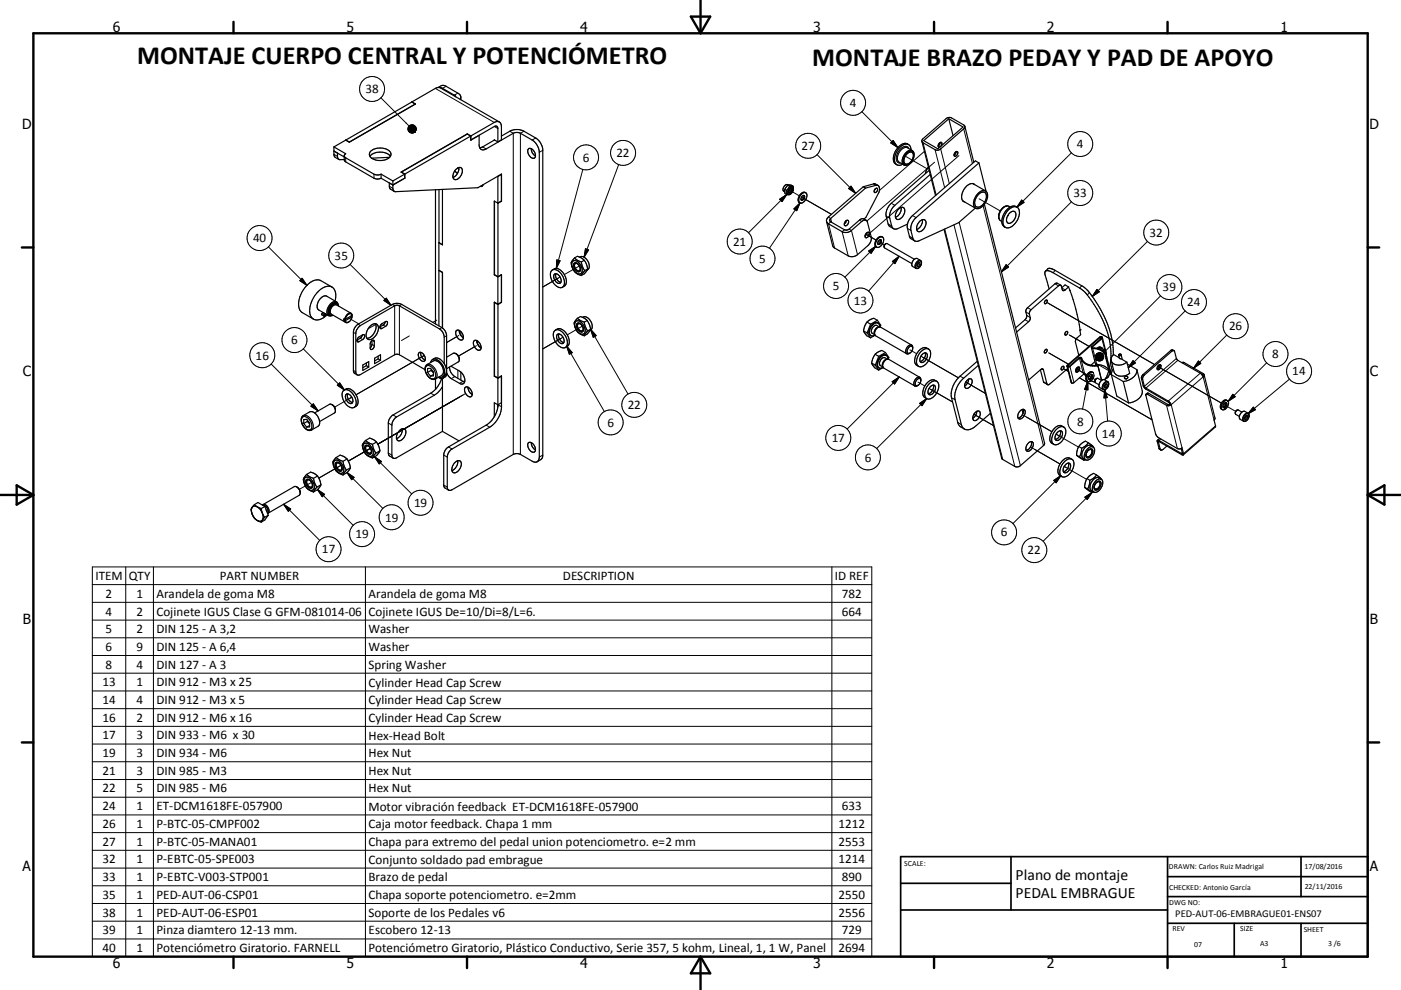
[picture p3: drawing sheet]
<svg xmlns="http://www.w3.org/2000/svg" width="420mm" height="297mm" viewBox="0 0 420 297" stroke-linecap="round" stroke-linejoin="round" font-family="sans-serif">
<defs><g id="words">
<g font-size="7.9">
<text x="41.1" y="19.2">MONTAJE CUERPO CENTRAL Y POTENCIÓMETRO</text>
<text x="243.5" y="19.9">MONTAJE BRAZO PEDAY Y PAD DE APOYO</text>
</g>
<g font-size="4.7">
<text x="304.5" y="263.9">Plano de montaje</text>
<text x="304.5" y="269.3">PEDAL EMBRAGUE</text>
</g>
<g font-size="4.2">
<text x="33.9" y="9.6">6</text>
<text x="103.9" y="9.6">5</text>
<text x="173.9" y="9.6">4</text>
<text x="243.8" y="9.6">3</text>
<text x="313.9" y="9.6">2</text>
<text x="383.9" y="9.6">1</text>
<text x="6.7" y="38.7">D</text>
<text x="410.5" y="38.7">D</text>
<text x="6.9" y="112.9">C</text>
<text x="410.7" y="112.9">C</text>
<text x="6.9" y="187.1">B</text>
<text x="410.7" y="187.1">B</text>
<text x="6.8" y="261.4">A</text>
<text x="410.7" y="261.4">A</text>
<text x="33.9" y="290.4">6</text>
<text x="103.9" y="290.4">5</text>
<text x="173.9" y="290.4">4</text>
<text x="243.8" y="290.4">3</text>
<text x="313.9" y="290.4">2</text>
<text x="383.9" y="290.4">1</text>
</g>
<g font-size="3.9">
<text x="109.6" y="27.9">38</text>
<text x="254.8" y="32.1">4</text>
<text x="184.8" y="47.2">22</text>
<text x="240.3" y="45">27</text>
<text x="322.8" y="44.4">4</text>
<text x="174.8" y="48.5">6</text>
<text x="321.8" y="59.2">33</text>
<text x="344.7" y="71">32</text>
<text x="75.9" y="72.7">40</text>
<text x="100.3" y="77.9">35</text>
<text x="219.8" y="73.7">21</text>
<text x="227.6" y="78.8">5</text>
<text x="249.7" y="87">5</text>
<text x="348.6" y="87.4">39</text>
<text x="255.9" y="91.4">13</text>
<text x="355.9" y="91.9">24</text>
<text x="368.5" y="99.1">26</text>
<text x="76.6" y="107.9">16</text>
<text x="87.3" y="103.3">6</text>
<text x="381.4" y="107.4">8</text>
<text x="387.4" y="112.6">14</text>
<text x="188.2" y="122.8">22</text>
<text x="182.1" y="128">6</text>
<text x="322.9" y="127.7">8</text>
<text x="330.4" y="131.3">14</text>
<text x="249.3" y="132.7">17</text>
<text x="259.2" y="138.5">6</text>
<text x="124.1" y="152.1">19</text>
<text x="106.6" y="161.5">19</text>
<text x="115.5" y="156.5">19</text>
<text x="300.1" y="161">6</text>
<text x="96.5" y="166">17</text>
<text x="308.1" y="166.3">22</text>
<text x="28.6" y="174">ITEM</text>
<text x="38.6" y="174">QTY</text>
<text x="65.9" y="174">PART NUMBER</text>
<text x="168.7" y="174">DESCRIPTION</text>
<text x="250.3" y="174">ID REF</text>
<text x="31.7" y="179.3">2</text>
<text x="40.9" y="179.3">1</text>
<text x="46.9" y="179.4">Arandela de goma M8</text>
<text x="110.5" y="179.4">Arandela de goma M8</text>
<text x="252.4" y="179.3">782</text>
<text x="31.7" y="184.7">4</text>
<text x="40.9" y="184.7">2</text>
<text x="46.9" y="184.7">Cojinete IGUS Clase G GFM-081014-06</text>
<text x="110.5" y="184.7">Cojinete IGUS De=10/Di=8/L=6.</text>
<text x="252.4" y="184.7">664</text>
<text x="31.7" y="189.9">5</text>
<text x="40.9" y="189.9">2</text>
<text x="46.9" y="189.9">DIN 125 - A 3,2</text>
<text x="110.5" y="190">Washer</text>
<text x="31.7" y="195.2">6</text>
<text x="40.9" y="195.2">9</text>
<text x="46.9" y="195.2">DIN 125 - A 6,4</text>
<text x="110.5" y="195.3">Washer</text>
<text x="31.7" y="200.6">8</text>
<text x="40.9" y="200.6">4</text>
<text x="46.9" y="200.6">DIN 127 - A 3</text>
<text x="110.5" y="200.7">Spring Washer</text>
<text x="30.7" y="205.9">13</text>
<text x="40.9" y="205.9">1</text>
<text x="46.9" y="205.9">DIN 912 - M3 x 25</text>
<text x="110.5" y="206">Cylinder Head Cap Screw</text>
<text x="30.7" y="211.2">14</text>
<text x="40.9" y="211.2">4</text>
<text x="46.9" y="211.2">DIN 912 - M3 x 5</text>
<text x="110.5" y="211.2">Cylinder Head Cap Screw</text>
<text x="30.7" y="216.5">16</text>
<text x="30.7" y="221.8">17</text>
<text x="40.9" y="216.5">2</text>
<text x="40.9" y="221.8">3</text>
<text x="46.9" y="216.5">DIN 912 - M6 x 16</text>
<text x="46.9" y="221.8">DIN 933 - M6 x 30</text>
<text x="110.5" y="216.6">Cylinder Head Cap Screw</text>
<text x="110.5" y="221.9">Hex-Head Bolt</text>
<text x="30.7" y="227.2">19</text>
<text x="40.9" y="227.2">3</text>
<text x="46.9" y="227.2">DIN 934 - M6</text>
<text x="110.5" y="227.1">Hex Nut</text>
<text x="30.7" y="232.4">21</text>
<text x="40.9" y="232.4">3</text>
<text x="46.9" y="232.4">DIN 985 - M3</text>
<text x="110.5" y="232.4">Hex Nut</text>
<text x="30.7" y="237.7">22</text>
<text x="40.9" y="237.7">5</text>
<text x="46.9" y="237.7">DIN 985 - M6</text>
<text x="110.5" y="237.7">Hex Nut</text>
<text x="30.7" y="243.1">24</text>
<text x="40.9" y="243.1">1</text>
<text x="46.9" y="243.1">ET-DCM1618FE-057900</text>
<text x="110.5" y="243.2">Motor vibración feedback ET-DCM1618FE-057900</text>
<text x="252.4" y="243.1">633</text>
<text x="30.7" y="248.4">26</text>
<text x="40.9" y="248.4">1</text>
<text x="46.9" y="248.4">P-BTC-05-CMPF002</text>
<text x="110.5" y="248.5">Caja motor feedback. Chapa 1 mm</text>
<text x="251.4" y="248.4">1212</text>
<text x="30.7" y="253.7">27</text>
<text x="40.9" y="253.7">1</text>
<text x="46.9" y="253.7">P-BTC-05-MANA01</text>
<text x="110.5" y="253.7">Chapa para extremo del pedal union potenciometro. e=2 mm</text>
<text x="251.4" y="253.7">2553</text>
<text x="30.7" y="259">32</text>
<text x="40.9" y="259">1</text>
<text x="46.9" y="259">P-EBTC-05-SPE003</text>
<text x="110.5" y="259.1">Conjunto soldado pad embrague</text>
<text x="251.4" y="259">1214</text>
<text x="30.7" y="264.3">33</text>
<text x="30.7" y="269.7">35</text>
<text x="40.9" y="264.3">1</text>
<text x="40.9" y="269.7">1</text>
<text x="46.9" y="264.3">P-EBTC-V003-STP001</text>
<text x="46.9" y="269.7">PED-AUT-06-CSP01</text>
<text x="110.5" y="264.4">Brazo de pedal</text>
<text x="110.5" y="269.7">Chapa soporte potenciometro. e=2mm</text>
<text x="251.4" y="269.7">2550</text>
<text x="252.4" y="264.3">890</text>
<text x="30.7" y="275">38</text>
<text x="40.9" y="275">1</text>
<text x="46.9" y="275">PED-AUT-06-ESP01</text>
<text x="110.5" y="275.1">Soporte de los Pedales v6</text>
<text x="251.4" y="275">2556</text>
<text x="30.7" y="280.2">39</text>
<text x="40.9" y="280.2">1</text>
<text x="46.9" y="280.3">Pinza diamtero 12-13 mm.</text>
<text x="110.5" y="280.3">Escobero 12-13</text>
<text x="252.4" y="280.2">729</text>
<text x="30.7" y="285.6">40</text>
<text x="40.9" y="285.6">1</text>
<text x="46.9" y="285.7">Potenciómetro Giratorio. FARNELL</text>
<text x="110.5" y="285.7">Potenciómetro Giratorio, Plástico Conductivo, Serie 357, 5 kohm, Lineal, 1, 1 W, Panel</text>
<text x="251.4" y="285.6">2694</text>
</g>
<text font-size="3.1" x="352.3" y="275.3">PED-AUT-06-EMBRAGUE01-ENS07</text>
<g font-size="2.4">
<text x="271.1" y="259.7">SCALE:</text>
<text x="350.4" y="260.8">DRAWN: Carlos Ruiz Madrigal</text>
<text x="391.1" y="260.6">17/08/2016</text>
<text x="350.5" y="267">CHECKED: Antonio García</text>
<text x="391.2" y="266.7">22/11/2016</text>
<text x="350.5" y="271.4">DWG NO:</text>
<text x="351.5" y="279.3">REV</text>
<text x="371.9" y="279.4">SIZE</text>
<text x="390.9" y="279.6">SHEET</text>
<text x="358.1" y="284.1">07</text>
<text x="377.8" y="283.9">A3</text>
<text x="398.2" y="283.8">3 /6</text>
</g>
</g></defs>
<g fill="none" stroke="#000" stroke-width=".3">
<path d="M114.2 29.3l8.4 8.5M130.5 26.5l17.7 10.2M133.7 25.9l-1 .6M137.3 27.9l-1.1 .7v.2M148.2 38l1.1 .6M152.8 39.4l1.1 .6v96.3M157.1 39.4l-1.1 .6v96.3M258.4 33.5l10.8 10.8M288.9 38.7l2.6 10.3M100.1 46.3l1.1 .6M103.6 47.3v1.3M112.1 52.2v1.3"/>
<path d="M116.7 55.9l1.1 .6M137.3 51.8l-.2 .1M144.7 44.1l1.1 .6M160.6 41.4l-1.1 .6M162.7 45.1l-1 .6M174.7 50.8l-7.9 29.7M185.5 49.4l-10.4 27.7M233.8 59.8l2.1-1.4-1.4 2.1zM235.9 58.4l-11.5 11.4M236.6 57l3 1.8M240.3 59.1l9 5.2M245 46.4l11.5 11.6"/>
<path d="M254.4 56.6l.7-.7 1.4 2.1zM261.9 55.2l.7 .4M267.1 42.9l.7-.7 1.4 2.1zM271.4 46.8l6.6 3.9M272.1 44.3a2.86 2.86 0 0 0-3 3l.1 .8 .4 .6M272.5 44.6a1.34 1.34 0 0 0-2.4-.1 3.1 3.1 0 0 0-.9 4.3l.8 .1M276.7 42.8l4 15.7M277.1 45.4l-13.4 11.8M280.2 48.7l-20.3 17.6M280.3 44.9l2.9 11.4M282 44.7l2.6 10.3M287.5 46.7l-27.4 23.8 2.6 1.5-3.2-1.8"/>
<path d="M293.5 59.6l6.4 3.7M321.2 45.9l-16.3 16.2M80.5 74.1l11.5 11.5M104.9 79.3l12.3 12.3M166.9 78l1 .2-1.1 2.3zM173.7 79.8l-4.5 2.6M175.5 74.6l.9 .4-1.3 2.1zM238 62.7l1.9-1.8-1 2.3zM239.9 60.9l-9.2 13.6M248.3 65.1l.7 .4 .3 1.2M249.1 66.6l-.7 .5 1.8 7.3M253.2 68.9l-.7 .6 1.8 7.3"/>
<path d="M254.6 68.7l.7 .4 1.8 7.3M257.7 66l.6 .5M260.5 75.3l2.1-1.4-1.4 2.1zM262.6 73.9l-9.3 9.3M263.6 72.6l-.3-.2 1.9 1.1M265.7 64.8l1 .7M266.3 67.2l1 .6M267.2 61l1.1 .6M267.5 78.4l2.1-1.5-1.3 2.2zM269.6 76.9l-9.2 10.4M272.1 68.5l1 .6M272.6 70.9l1.1 .6"/>
<path d="M273.6 64.7l1 .6M275.1 78.6a.67 .67 0 0 1 1-.2 .67 .67 0 0 1 .1 1 .96 .96 0 0 1-.6 .9 .96 .96 0 0 1-1.1-.2l.1-.8zM276 78.1a1.57 1.57 0 0 0-1.4 2.4M283.2 68.7l17.4 69.2M286 67.4l18.2 72.5M287.6 66.7l18.3 73M294.7 61.7l18.1 72M301.7 79.4l.7 .7-2.2 1.4zM302.2 64.6l.2 .1M306.3 60l.7 .7-2.1 1.4zM321.2 60.6l-21 20.9M344 72.4l-16.5 16.5"/>
<path d="M90.6 83.5l1.4 2.1-2.1-1.4zM104.4 95.3l3.2 1.9M105.9 99.7l.8 .4M107.4 97.3l.7 .4M112.6 97.3l-2.3 1.4M113.9 98.2l.6 .3M114.9 97.5l.7 .4M115.1 90.1l.7-.6 1.4 2.1zM117.6 91.3l.7 .4v14.7M120.5 91.3l-.8 .4v14.7M130.9 96l-1.1 .7M132.5 98.3l-.7 .4"/>
<path d="M167.9 83.1l-5.2 3 4.7-2.7M174.6 97.8l-4.5 2.7M177.1 98.8l11.2 19.4M177.1 98.8l1.6 1.9-.8 .5zM307.3 95.9l1.1 .6M307.5 93.6l1.1 .6M307.8 94.6l1.1 .7M308.1 92.3l1 .6M314 90.8l32.1 18.6M316.3 85.1l1.1 .7M316.4 81.1l-.7 .7M318.4 86.4l.9 .6"/>
<path d="M323.8 98.9v.2M324.3 85.7l-.6 .7M326.6 87.8l-.6 .7M328.9 86.8l.7 .7-2.1 1.4zM348 88.8l-17.4 17.4M355.3 93.3l-17 17M81.3 109.2l14.1 14.1M90.9 104.7l12.4 12.3M101.1 115.6l.7-.7 1.5 2.1zM105 119.5l.5-.3-5.2 3M105.9 111.1l.8 .4M106.7 118.4l20.5-11.8z"/>
<path d="M107 102.1l.7 .4M108 101.5l.7 .4M111.5 103.3l.7 .4M111.6 102.1l.6 .4M122.7 100.8l-2.3 1.4M127.8 109.9a2.17 2.17 0 0 1 2.7 2 1.11 1.11 0 0 1-.8 1.8 2.8 2.8 0 0 1-1.9-3.8zM128 109.4a2.85 2.85 0 0 1 3 2.9l-.1 .9-.4 .5M129.1 118l1.1 .6M133.9 100.7l-.7 .5M133.9 112.1l-.2 .2M136.4 113l-1.1 .6M137.3 111.1v2.4"/>
<path d="M137.6 100.6l-3.7 2.2 2.9-1.7M138.7 118.5l-25.4 14.8M138.8 114.4l-1 .6M139.5 118.1l-26.2 15.2M142.9 103.7l-5.4 3.1M168.8 101.2l-6.1 3.5 5.6-3.2M169.9 103.9l11.3 19.6M169.9 103.9l1.7 1.9-.9 .5zM267.5 114.5l2.1-1.4-1.4 2.1zM269.6 113.1l-15.6 15.6M272.8 105l2 1.1M275.2 114.6l2.1 1.2"/>
<path d="M276.1 106.9l11.2 6.4M277.8 119.6l-15 15M278.5 116.5l7.1 4.1M285.3 119.3l1 .6M287.8 112.9l1.1 .6M292.3 116.2l-2.8-1.6 5.9 3.4M312.3 110.7l.5 .3M312.8 114.5l1.1 .6M314.4 105.8l5.9 3.5-5.8-3.4M319.1 110.7l1.2 .7-1.1-.6M320 109.5l.2 .1-.2 .4 1.3 4.9M320.6 100.5l5.9 3.4-5.8-3.3"/>
<path d="M320.6 109.9l1.4 4.9M323.4 111.1l-.7-.5 3.2 1.9M323.4 107.4l1.4 4.9M323.6 113.4l21.8 12.5M324.3 107.4l-.3 .1 1.3 4.8M326.1 114.4l-1.5 8.3M326.1 114.4l.1 2.6-1-.2zM326.8 113l-.3-.2 1.9 1.1M327.3 104l.3 .3M327.4 111.6h.1M327.6 104.4l1.2 5M327.8 111.9l.2 .7"/>
<path d="M328.7 109.1l4.6 2.6M329.6 101.2l.3 .5M330.2 101.5l1 3.6M330.4 101.1l-.2 .4M330.7 105.3a.58 .58 0 0 1 .7 .1 .58 .58 0 0 1 0 .7M331.2 105l-.7 .1M331.2 116.8l.9 9.5M331.2 116.8l.8 2.5-1 .1zM331.3 114.9a.63 .63 0 0 1 .9-.1 .63 .63 0 0 1 .1 .8 1.05 1.05 0 0 1-1.6 1 1.69 1.69 0 0 1 .6-1.7zM331.5 106l.1 .4M332.1 114.5a1.6 1.6 0 0 0-1.4 2.4M332.4 112.9l-.7 .4"/>
<path d="M339.7 108.2l.7 .7-2.1 1.4zM342.2 113.6l.4 .2M342.7 112.3l.4 .2M344.4 118l-.3 .3M347.8 110.3l-.7-.4 19.1 11M351 105.2l.3 .2M352.7 107.5l-9.6 8.4-.4-.2M353.1 108.1l-9.6 8.3 .1 .4M355 108.8l-.2 .2M359.3 108.3l.7 .7-2.1 1.4zM359.9 112l-9.6 8.3v.4M360.7 112.1l-.3 .4"/>
<path d="M367.8 100.5l-9.9 9.9M369.6 118.3l.7 .7-2.1 1.4zM379.8 108.8l-11.6 11.6M386.6 113.7l-12.4 10.4M90.7 125.2a2.06 2.06 0 0 1 2.6 1.7 1.28 1.28 0 0 1-.7 2.1 2.82 2.82 0 0 1-1.9-3.8zM90.9 124.7a2.86 2.86 0 0 1 3 2.9l-.1 .9-.4 .5M93.2 121.9l.7-.7 1.5 2.1zM102.2 139.6l-6.6 3.8M111.1 134.5l-6.7 3.8M112.3 137l11.1 11.2M112.3 137l2.1 1.5-.7 .7zM116.4 126.9l1.1 .6"/>
<path d="M116.4 135.9l1.1 .6M117.8 124.5l1.1 .6M133 136.5l1.1 .6M134.5 134.1l1 .6M136 120.1l-22.7 13.2M145.8 127.5l1 .7M149.3 121.4l1.1 .6M162.7 136.5l-1 .6M275.7 121l2.1-1.4-1.4 2.1zM287.1 126.8l1.1 .6M292 124.3l5.8 3.4zM306.5 124.4l8.8 5.1"/>
<path d="M309 134.1l8.8 5.1-7.6-4.4M317.2 130.5l-.6-.2 6.7 3.8M346.9 132.4l.4 .2 .2-.1M347.5 134.5l.3 .2M348 131.7l-.5 .5 .1 .3M350.1 121.3l-.4 .3 3.3 13M354.4 135.8l-.2 .2 .1 .4M364 126l-3.3-12.9-9.6 8.3 3.3 13M364.4 127.8l-9.6 8.3-.3-.2M366.8 121.3l3.7 2.1M366.8 121.3l.3 .1M373.3 124.5a.66 .66 0 0 1 1-.3 .66 .66 0 0 1 .1 1 .95 .95 0 0 1-.6 .9 .95 .95 0 0 1-1-.1l.1-.9z"/>
<path d="M374.2 124a1.58 1.58 0 0 0-1.4 2.4M375.8 122.2l.6 .7-2.2 1.2zM85 151.3l10.9 10.8M85 151.3l2.2 1.4-.8 .7zM93.4 144.7l-3.7 2.1M95.2 146.9l10.7 10.7M95.2 146.9l2.1 1.4-.7 .7zM104 141.8l10.8 10.7M104 141.8l2.2 1.4-.8 .7zM133 145.5l1.1 .6M315.9 144.1l2.1-1.4-1.4 2.1zM318 142.7l-14.3 14.4"/>
<path d="M319.6 140.2l-.5-.3 6.7 3.9M325.3 149.2l2.1-1.4-1.4 2.1zM327.4 147.8l-14.7 14.6M27.7 170.1h233.7v116.9h-233.7zM27.7 175.4h233.7M37.7 170.1v116.9M46 170.1v116.9M109.6 170.1v116.9M249.4 170.1v116.9M27.7 180.7h233.7M27.7 186h233.7M27.7 191.3h233.7"/>
<path d="M27.7 196.7h233.7M27.7 202h233.7M27.7 207.3h233.7M27.7 212.6h233.7M27.7 217.9h233.7M27.7 223.2h233.7M27.7 228.5h233.7M27.7 233.9h233.7M27.7 239.2h233.7M27.7 244.5h233.7M27.7 249.8h233.7M27.7 255.1h233.7"/>
<path d="M27.7 260.4h233.7M27.7 265.7h233.7M27.7 271.1h233.7M27.7 276.4h233.7M27.7 281.7h233.7"/>
<circle cx="111.6" cy="26.7" r="3.8"/>
<circle cx="255.8" cy="30.9" r="3.8"/>
<circle cx="175.7" cy="47.2" r="3.7"/>
<circle cx="186.8" cy="45.9" r="3.7"/>
<circle cx="242.3" cy="43.7" r="3.8"/>
<circle cx="323.9" cy="43.2" r="3.8"/>
<circle cx="323.9" cy="57.9" r="3.8"/>
<circle cx="77.8" cy="71.4" r="3.7"/>
<circle cx="102.3" cy="76.6" r="3.8"/>
<circle cx="221.8" cy="72.5" r="3.7"/>
<circle cx="228.6" cy="77.6" r="3.8"/>
<circle cx="346.7" cy="69.8" r="3.7"/>
<circle cx="250.7" cy="85.8" r="3.8"/>
<circle cx="258" cy="90.2" r="3.8"/>
<circle cx="350.6" cy="86.1" r="3.7"/>
<circle cx="358" cy="90.6" r="3.8"/>
<circle cx="370.5" cy="97.9" r="3.8"/>
<circle cx="78.6" cy="106.6" r="3.8"/>
<circle cx="88.3" cy="102" r="3.8"/>
<circle cx="382.4" cy="106.2" r="3.8"/>
<circle cx="389.5" cy="111.3" r="3.8"/>
<circle cx="183.1" cy="126.7" r="3.8"/>
<circle cx="190.2" cy="121.5" r="3.7"/>
<circle cx="251.3" cy="131.4" r="3.8"/>
<circle cx="260.2" cy="137.2" r="3.8"/>
<circle cx="323.9" cy="126.4" r="3.8"/>
<circle cx="332.4" cy="130.1" r="3.8"/>
<circle cx="117.4" cy="155.2" r="3.7"/>
<circle cx="126.1" cy="150.8" r="3.8"/>
<circle cx="301" cy="159.7" r="3.8"/>
<circle cx="98.5" cy="164.8" r="3.7"/>
<circle cx="108.6" cy="160.2" r="3.8"/>
<circle cx="310.1" cy="165" r="3.8"/>
</g>
<g fill="none" stroke="#000" stroke-width=".36">
<path d="M123.5 30.6l1 .6-19.7 11.4-1.1-.6M123.5 30.6l-23.4 13.5M123.5 30.6l1 .6-19.8 11.5-1.1-.7M123.5 30.6l7-4.1 1.1-.3 18.1 10.4M123.5 30.6h.1M131.4 26.2l1-.5 1.1 .1 4 2.3 .7 1M131.5 26.2l1.2 .3 3.7 2.2 .2 .3M138.2 29.1l-.3 .7M138.2 29.2v.7M149.7 36.6l.6 1v4.4l-1 .6M149.7 36.6l-.7-.1-.8 .2-7 4.1M284.5 35.6l1.2 5.1"/>
<path d="M289.3 37.9l2.7 10.8M100.1 44.1l.1 2.7 .3 .4 1.1 .6M100.1 44.1l3.5 2-.4 .6M103.2 47.1l-3.1-1.8 1.1 .6v1.3l.3 .5 1.7 .2M103.2 46.7l.4 .6 8.5 4.9a2.37 2.37 0 0 0 2.2 0M103.2 46.7v1.4l.3 .3 8.6 5.1a2.37 2.37 0 0 0 2.2 0M103.7 42v.1M110.9 46.9a4.4 4.4 0 0 1 6.2 0M111.1 45.4a4.4 4.4 0 0 1 6 .3 1.68 1.68 0 0 1-1.5 2.2 4 4 0 0 1-4.8-1.3v-.5zM114.3 52.2l3.5 2.1M114.3 52.2v1.3M116.7 54.9l.2 1.6 1.3 .9"/>
<path d="M116.8 47.2l-5.4 .3M117.8 54.3v2.4l.2 .5 .4 .3 24.8-1.2 7.2-4.1v8.2M120.3 51.6v.1M120.3 51.6l1.1 .6-.1 1.3M121.3 53.4h.1M121.4 53.4l-3.6 2.1-3.5-2M130.6 56.9v40.3M131.6 56.9v24.2l1.1 .6v16.7M132.7 56.8v16.7l-1-.7M136.4 51.2l.8 .8M136.7 50.9a1.1 1.1 0 0 1 1.6-.6 1.1 1.1 0 0 1 .2 1.7 1.94 1.94 0 0 1-2.4 1.7 2.21 2.21 0 0 1 .6-2.8zM137.1 52l-.6 .8-.7 .4"/>
<path d="M137.3 50.4l.3 .4M137.5 50.3l.1 .5M137.6 50.8l-.5 1.2M140.1 40.2l-19.8 11.4M140.1 40.2l1 .6-23.3 13.5M140.1 40.2l1.1 .6M140.1 40.2h.1M141.1 42l2.5-1.4v3.2a1.26 1.26 0 0 0 .8 1.1 1.26 1.26 0 0 0 1.4-.2l8.1-4.7a2.37 2.37 0 0 1 2.1 0l3.5 2a4.8 4.8 0 0 1 2.2 3.7v91.4l-.2 .9-.4 .5M141.1 42h.1M141.2 40.8l-.1 1.2M141.2 42l7-4a.64 .64 0 0 1 .8-.1 .64 .64 0 0 1 .3 .7v4M144.8 55.4l-.3 .5h-.5"/>
<path d="M148.2 42l1.1 .6M148.3 42l-3.6 2.1-.9 .2M149.2 52.9h.1M149.3 52.9v8M150.3 52.3l-1 .6M150.3 40.8l2.5-1.4a4.6 4.6 0 0 1 4.3 0l3.5 2a4.7 4.7 0 0 1 2.1 3.4v92l-.4 1-1.2 .7M158.4 44.7a1.72 1.72 0 0 1 2.1 1.9 .8 .8 0 0 1-.5 .9 .8 .8 0 0 1-1-.4 2.01 2.01 0 0 1-.6-2.4zM159.3 44.6a2.43 2.43 0 0 0 1.2 2.2M235.3 57.6l.1 .5 .5 .3M235.3 56.8v.8M235.3 56.8l.5 .3M235.8 57.1l.1 1.3"/>
<path d="M236.2 55.6l-.9 1.2M236.2 55.6l.5 .3M236.4 55.5a1.19 1.19 0 0 0-1.4 .6 1.19 1.19 0 0 0 .3 1.5M236.4 55.5l.8 .1 .5 .3M236.4 55.5l-.2 .1M236.7 55.9h1M236.7 55.9l-.9 1.2M236.8 56.7l-.2 .2M236.8 56.8l-.4 .7M237.1 56.6a.59 .59 0 0 1 .5 .5 .59 .59 0 0 1-.5 .6l-.1 .1a.43 .43 0 0 1-.6-.2 .43 .43 0 0 1 .2-.5M237.1 56.6a.56 .56 0 0 1 .1 .8 .56 .56 0 0 1-.7 .2M237.1 56.6l-.3 .2"/>
<path d="M237.7 55.9l.1 .3a1.68 1.68 0 0 1-1.4 2 1.26 1.26 0 0 1 0-1.3 1.26 1.26 0 0 1 1.3-.6 1.59 1.59 0 0 1-1.8 2.1M240.2 58.3a.96 .96 0 0 1 1.4-.4 .96 .96 0 0 1 .2 1.4 1.75 1.75 0 0 1-2.1 1.5 2.05 2.05 0 0 1 .5-2.5zM240.5 58.9a.49 .49 0 0 1 .7-.1 .49 .49 0 0 1-.1 .7 .5 .5 0 0 1-.4 .6 .5 .5 0 0 1-.6-.5zM241 58.6a1.02 1.02 0 0 1-.8 1.4M241.6 57.8a1.82 1.82 0 0 0-2.3 2l.1 .7 .4 .4M258.8 56l.7 .4M258.8 56l-10.5 9.1a1.16 1.16 0 0 0 .1 2l4.1 2.4a2.65 2.65 0 0 0 2.8-.4l3.3-2.8 .5-.3 .6 .1M259.5 56.4l3.1-.8a1.14 1.14 0 0 1 1.1 .6 1.14 1.14 0 0 1-.1 1.2l-4 7.8-.6 .5M259.5 56.4l-10.5 9.1-.2 .7 .3 .4 4.1 2.3 .6 .1 .8-.3 3.5-3 .7-.1 .9 .5M262.4 56.7l-.3 .4M262.4 56.7a.43 .43 0 0 1 .6-.1 .43 .43 0 0 1 0 .6 .48 .48 0 0 1-.4 .6 .48 .48 0 0 1-.5-.4zM263.2 55.7l-1.1-.6-3.3 .9"/>
<path d="M269.6 48.7l1.4 .8M270.6 49.3l-.9 .3-.8-.2M271.7 46.2a1.3 1.3 0 0 1 1.1-.9 1.3 1.3 0 0 1 1.2 .6 3.1 3.1 0 0 1-2.6 3.7 2.04 2.04 0 0 1 0-3.2zM271.8 49.6h-.2M272.1 44.3l1.4 .9M272.2 46a1.01 1.01 0 0 1 1.4-.2 1.01 1.01 0 0 1 .1 1.4 2.03 2.03 0 0 1-2.4 1.9 2.46 2.46 0 0 1 .9-3.1zM272.4 43.4a3.6 3.6 0 0 0-3.9 2.8 2.65 2.65 0 0 0 .4 3.2M272.4 43.4l.5 .6 .2 1M272.4 43.4a2.6 2.6 0 0 0-3.6 1.4 3.7 3.7 0 0 0-.5 4.3l.6 .3M274 45.9a1.14 1.14 0 0 0-.9-.9 1.14 1.14 0 0 0-1.2 .5 2.92 2.92 0 0 0-1 4l.7 .1M276.4 42.4l4.1 16.3M276.7 41.6l7.4-6.3h1l4.1 2.4v.6l-.3 .4-7.3 6.3h-1.1l-3.8-2.2-.3-.4z"/>
<path d="M276.9 42.2l7.6-6.6 4.2 2.5-7.5 6.6zM278.3 50.1l-.9 2M278.6 51.1l-11.4 9.9a4.4 4.4 0 0 0-1.5 3.8l.8 2.9 1.4 .9M278.9 52.4l-10.6 9.2a4.4 4.4 0 0 0-1.6 3.9l.7 2.6 .5 .5M281.3 43.8l.2 .3 .4-.1M281.3 43.8a.81 .81 0 0 1 1-1l-.3 1.1M281.9 42.8l-.6 1M286.4 45.7l.1-.1a.47 .47 0 0 1 .7 .1 .47 .47 0 0 1-.2 .7 .55 .55 0 0 1-.8 .5 .55 .55 0 0 1 0-1zM286.6 45.5l-.2 .7-.4 .3M291.7 55.1l3.8 2.2M292.2 55.4a2.29 2.29 0 0 0-3.2 1.4 2.71 2.71 0 0 0 0 3.7l.2 .1M293.2 58.5a1.41 1.41 0 0 1 2.4-.3 3.3 3.3 0 0 1-2.5 4 1.89 1.89 0 0 1-.3-3.1z"/>
<path d="M293.3 57.9a1.53 1.53 0 0 1 2.7 0 4 4 0 0 1-3.2 4.7 2.23 2.23 0 0 1-.4-3.4zM293.5 48.9l-18.9 16.4a4.3 4.3 0 0 0-1.5 3.8l.6 2.4 .6 .8M293.5 48.9l-1.1-.6-18.8 16.4a4.8 4.8 0 0 0-1.5 2.5M293.5 48.9l2.1 8.5M296.1 59.1v.1M296.1 59.2l-.1 .1M131.6 72.8l1.1 .6M148.2 60.4v22l1.1 .6v-22.1M149.3 60.9l-1.1-.6v22.2M150.3 60.3l.1 .1M150.4 60.4l-1.1 .5M171.7 78.4a2.09 2.09 0 0 1 2.7 1.7 1.22 1.22 0 0 1 .2 1.4 1.22 1.22 0 0 1-1.2 .7 2.89 2.89 0 0 1-1.7-3.8z"/>
<path d="M172.2 77.4l.9 .7 1.2 .5M172.2 77.4l-.4 .5a1.89 1.89 0 0 0-.1 2.7M173.8 77.1l1.3 1M173.8 77.1l-.7-.2-.9 .5M173.8 77.1a2.08 2.08 0 0 1 2.7 1.7 1.61 1.61 0 0 1-.5 2.2M174.3 78.6l.2 1.1 .8 1.5M175.1 78.1l.7 1.2 .4 1.4M175.1 78.1l-.8 .5M253.6 66.2a.51 .51 0 0 1 .8 0 .51 .51 0 0 1 0 .7 .76 .76 0 0 1-1.2 .6v-.7zM253.7 66.2l-.6 1M259.7 66.1l.4 .6 1.1 4.4a2.91 2.91 0 0 1-1 2.6l-3.1 2.7a2.64 2.64 0 0 1-2.8 .4l-4.1-2.4-.5-.5-1.9-7.4M259.7 70a.53 .53 0 0 1 .8-.3 .53 .53 0 0 1 .1 .8 .66 .66 0 0 1-.4 .8 .66 .66 0 0 1-.8-.3z"/>
<path d="M259.9 69.8l-.6 1M263.3 71.5a.91 .91 0 0 1 1.3-.4 .91 .91 0 0 1 .3 1.3 1.67 1.67 0 0 1-2.2 1.6 2.13 2.13 0 0 1 .6-2.5zM263.5 72.2a.48 .48 0 0 1 .7-.1 .48 .48 0 0 1-.1 .7 .56 .56 0 0 1-.8 .5 .56 .56 0 0 1 0-1zM264 71.9a1 1 0 0 1-.8 1.4M264.4 71a2 2 0 0 0-1.7 3l.1 .1M265 74l.2 .4 8.2 4.7M265.1 73.7l-.1 .3M265.5 73.2l-.4 .5M265.6 73.1l-.5 .5-.1 .4M265.6 73.1h.4l8.1 4.7M265.6 73.1l-.1 .1M269.2 62.9a1.06 1.06 0 0 1 1-.7 1.06 1.06 0 0 1 1 .7 2.65 2.65 0 0 1-2.2 2.9 1.91 1.91 0 0 1 .2-2.9z"/>
<path d="M270.2 62.2a2.95 2.95 0 0 1-1.7 3M272.1 67.2l-.1 1 .7 2.9 .3 .4 1.2 .8M272.1 67.2l-3.2 1.5-1-.1M274.9 79.7h.1M275 79.7l.4 .2M275.3 78.8l.1 .3M275.3 78.8l-.4 .6 .1 .6 .4-.1M275.3 78.8h.5v.6M275.4 79.1l.4 .3M275.4 79.1l-.4 .6M275.8 79.4l-.4 .5M276.5 65.9a2.88 2.88 0 0 0-1.7 3"/>
<path d="M276.5 65.9a1 1 0 0 1 1.1 .4 1 1 0 0 1-.1 1.2 2.13 2.13 0 0 1-2.3 1.9l-.4-.5M276.5 65.9a2.92 2.92 0 0 1-1.7 3M288.7 60.3l3.8 2.2M292.4 62.4l-5 4.4-11.9 5.4-.5 .2-.7-.1M295.1 61.3l18.1 71.8-.4 .6-7.3 6.3h-1.1l-3.8-2.1-.3-.5-17.3-68.6M299.6 65.7l.7 .8M301.8 61.8a3.5 3.5 0 0 0-2.2 3.9M301.8 61.8l1 .3M301.9 61.8a3.2 3.2 0 0 0-2.3 3.9M302.6 64.1a1.04 1.04 0 0 1 1-.7 1.04 1.04 0 0 1 1 .8 2.44 2.44 0 0 1-2.4 2.7 2.01 2.01 0 0 1 .4-2.8zM304.9 62.1a3.4 3.4 0 0 0-3.7 2.5 2.82 2.82 0 0 0 .3 3.6M304.9 62.1a3.5 3.5 0 0 1-.5 4.8 2.63 2.63 0 0 1-2.9 1.3"/>
<path d="M304.9 62.2a2.61 2.61 0 0 0-3.6 1.4 3.4 3.4 0 0 0-.2 4.4l.3 .2M97.5 94.1a.46 .46 0 0 0-.4 .7M97.5 94.1a.46 .46 0 0 1-.4 .7M97.5 94.1l-.5-.3a.44 .44 0 0 0-.4 .7l.5 .3M99.1 94.6l.3 .1M99.5 94.7h-1M99.5 86.1a3.6 3.6 0 0 1 1 4.2M99.5 86.1a4 4 0 0 0-4.5 1.8 7.1 7.1 0 0 0-1.8 7.1 2.59 2.59 0 0 0 4.1 .1l.8-.7M99.5 86.1l-3.3-1.9a4 4 0 0 0-4.5 1.8 7.2 7.2 0 0 0-1.8 7.1l.5 .5 3.6 2.1M99.9 94.6l-.5 .1M100.9 90.6l-3-1.7a2.88 2.88 0 0 0-2.8 3.3l.3 .7 3.1 1.8M101.1 91.1l.3 .3"/>
<path d="M101.1 91.1a2.45 2.45 0 0 0-2.4 2.7l.4 .8M101.1 91.1a1.99 1.99 0 0 0-2.6 2l.1 1.1 .5 .4M101.3 91.3a1.2 1.2 0 0 0-2.1 .2 2.14 2.14 0 0 0-.3 3.1l.4 .1M101.4 91.4a1.06 1.06 0 0 0-.8-1 1.06 1.06 0 0 0-1.2 .4 2.72 2.72 0 0 0-.9 3.9M101.4 91.4l.1 .4M103.1 96.1l.2 .1M103.3 96.2h.2M103.3 95.8h.2M103.3 95.8l-.2-.1v.4M103.3 96.2a.69 .69 0 0 0 .5 .6 .69 .69 0 0 0 .7-.2M103.5 95.8l-.4 .3M103.5 96.2l.4 .6 .6-.2"/>
<path d="M105.2 94l-4.3-2.5a1.85 1.85 0 0 0-1.6 2.7l4.4 2.6M105.3 94.8l.2 .2M105.5 94.6a.75 .75 0 0 0-.5-.7 .75 .75 0 0 0-.9 .4l-.8 1.5M105.5 95l-2 1.2M105.5 94.6l-2 1.2M105.5 94.6a.83 .83 0 0 0-.8-.5 .83 .83 0 0 0-.8 .7l-.4 1M105.5 95l-.4 1.1-.6 .5M111.2 97.6a1.32 1.32 0 0 1 1.8-.3 1.32 1.32 0 0 1 .4 1.8 2.84 2.84 0 0 1-3.2 2.7 3.1 3.1 0 0 1 1-4.2zM112.5 97.1a3.4 3.4 0 0 1-2.5 4.4M114.3 97.2l1.3-.7a.47 .47 0 0 1 .6 .1 .47 .47 0 0 1-.1 .7l-.4 .5-1.2 .7a.47 .47 0 0 1-.6-.1 .47 .47 0 0 1 .1-.6zM115.5 96.6l-.4 .7-1.2 .8M131.6 81.2v16.6"/>
<path d="M131.6 81.2l1.1 .6M131.7 81.1l-.1 .1M137.7 99.1a2.49 2.49 0 0 0 1.2 2.2M138.2 99.5v1.1M138.2 99.5a.88 .88 0 0 0-1.3-.4 .88 .88 0 0 0-.2 1.3 1.69 1.69 0 0 0 2 1.5l.2-.6M138.2 99.5l.5 .7 .2 1.1M148.2 82.5l1.1 .6M148.2 90.7v22.1l1.1 .6M148.2 90.7l1.1 .6M148.3 90.7h-.1M148.3 82.4l-.1 .1M149.3 83.1l1.1-.7v8.3"/>
<path d="M149.3 91.3l-1.1-.6v22.2M149.3 83.1v8.2M149.3 91.3v22.1M150.3 90.7h.1M150.3 82.4v.1M150.3 90.7l-1 .6M150.4 90.7l-1.1 .6M165.4 81.1a2.43 2.43 0 0 1 3.2 1.6 2.56 2.56 0 0 1-.1 3.5 3.5 3.5 0 0 1-3.5-3.4l.1-1zM165.6 81a2.33 2.33 0 0 1 3.5 1.2 2.71 2.71 0 0 1 .1 3.7l-.6 .3M166.2 82.2a1.79 1.79 0 0 1 1.7 .9 1.79 1.79 0 0 1 0 1.9 1.92 1.92 0 0 1-1.7-2.8zM166.3 99.2a2.32 2.32 0 0 1 3.1 1.4 2.7 2.7 0 0 1 0 3.7 3.5 3.5 0 0 1-3.5-3.3v-1.1zM166.5 99a2.34 2.34 0 0 1 3.5 1.3 2.79 2.79 0 0 1 .1 3.6l-.6 .3"/>
<path d="M166.7 82.1a2.13 2.13 0 0 0 1.5 2.6M171.7 80.6a3.6 3.6 0 0 0 2.6 2.1M172.5 98.3a1.3 1.3 0 0 1 .7-2.1 2.86 2.86 0 0 1 1.9 3.9 1.87 1.87 0 0 1-2.5-1.4M172.5 98.3l.1 .4M172.6 98.6a3.7 3.7 0 0 0 2.6 2.1M173.1 95.5l.9-.5 1.2 .5 .8 .6M173.1 95.5l.7 .5 1.4 .7M173.1 95.5l-.4 .4a1.75 1.75 0 0 0-.2 2.4M173.9 80a.9 .9 0 0 0-.6-.8 .9 .9 0 0 0-1 .2 1.47 1.47 0 0 0 1.4 1.8l.2-.9M173.9 80v.3M173.9 80a1.2 1.2 0 0 0-1.9-.8 1.84 1.84 0 0 0 1.8 2.3l.2-.5v-.7M174.5 97.6a.71 .71 0 0 0-1-.5 .71 .71 0 0 0-.3 1 1.01 1.01 0 0 0 .5 1 1.01 1.01 0 0 0 1.1-.1 1.72 1.72 0 0 0-1.7-2 1.73 1.73 0 0 0 1.5 2.5 1.25 1.25 0 0 0 0-1.7"/>
<path d="M174.7 95.2a2.04 2.04 0 0 1 2.7 1.7 1.61 1.61 0 0 1-.5 2.2M175.2 96.7l.2 1 .8 1.6M175.3 81.2l-1 1.5M176 96.1l.7 1.3 .4 1.4M176 96.1l-.8 .6M176 81l-.9 1.2-.8 .5M176.2 80.7l-.2 .3M176.2 80.7l-.9 .5M176.2 99.3l-1 1.4M177.1 98.8l-1.1 1.4-.8 .5M177.1 98.8l-.9 .5M258.9 99.3l1 1.4 1.1 .7"/>
<path d="M258.9 99.3l1.1 .6M259.9 96.6l-.6 1.2-.4 1.5M259.9 96.6l1.1 .7M260 99.9l1 1.5M261 97.3l-1 2.6M263 96.1l-1-.6-1.4 .6-.7 .5M263 96.1l1.1 1.5-.2 .5M263 96.1l-2 1.2M263.3 96.9a1.99 1.99 0 0 0-2.6 1.7 1.57 1.57 0 0 0 .4 2.1M263.4 98.1a2.22 2.22 0 0 0-1.2 2.2M263.5 98.1a1.8 1.8 0 0 0-1.3 2.2M263.5 98.1h.4"/>
<path d="M263.6 98.1l-.7-.5a1.57 1.57 0 0 0-1.4 2.4l.8 .4-.1-.1M263.7 98.1h-.3M263.7 98.1a1.05 1.05 0 0 0-.7-1.3 1.05 1.05 0 0 0-1.3 .6 2.4 2.4 0 0 0-.5 3.3M263.9 98.1l9.4 5.4M313.3 90.3l.3-.3a.55 .55 0 0 1 .4 .7 .55 .55 0 0 1-.6 .4l-.3-.3zM313.5 81.3a2.26 2.26 0 0 1 2.2 .5l9.1 5.4a30.6 30.6 0 0 1 8.3 19.4l-.5 3.8M314.5 86.7l-1.3-4.8 .2-.5 .8-.8 .4-.1 1.8 .6 7.9 4.6a21.6 21.6 0 0 1 6.4 8.6l1.4 3 .9 2.9 .7 3.5 .1 2.8M318 85.6l-1-.6-.7 .1-8.6 7.7a1.85 1.85 0 0 0 .1 1.8l-.1 .8-.4 .5-2.8 2.5M319.6 99.5h.1a.51 .51 0 0 1 .5 .5 .51 .51 0 0 1-.5 .5 .41 .41 0 0 1-.5-.3 .41 .41 0 0 1 .2-.5zM320.4 86.1l-1.2 1-.5 .1-.5-1.5-.4-.1-.4 .2-8.4 7.3-.4 .9 .3 1.4-.1 .6-4 3.6M320.4 86.1l-1.1-.6-1 .8M320.4 86.1l.4 1.1"/>
<path d="M320.7 87a58.9 58.9 0 0 1 3.1 12M320.8 87.2h.1M323.8 99.1l.2 1.3-1.2 1.1-.4 1 1 4.1M323.8 99.1h.1M103 117.2a2.26 2.26 0 0 1 3.1 1.4 2.65 2.65 0 0 1 0 3.7 3.4 3.4 0 0 1-3.5-3.3v-1.1zM103.2 117a2.32 2.32 0 0 1 3.4 1.3 2.45 2.45 0 0 1-.4 3.9M103.8 118.3a1.66 1.66 0 0 1 2 1.9 .76 .76 0 0 1-.5 .9 .76 .76 0 0 1-.9-.4 1.95 1.95 0 0 1-.6-2.4zM104.2 118.2a2.2 2.2 0 0 0 1.5 2.6M107.1 112.5l-.9-.6-.3-.8v-11.4a3.1 3.1 0 0 1 1.5-2.4l10.2-6a3.2 3.2 0 0 1 2.9 0l12 7a3.2 3.2 0 0 1 1.4 2.4v11.4l-.3 .9-.8 .5M107.5 101.2l1.2-.7a.53 .53 0 0 1 .7 .2 .53 .53 0 0 1-.2 .7l-1.5 1.1a.53 .53 0 0 1-.7-.3 .53 .53 0 0 1 .2-.7zM108.6 100.5l-.3 .8-1.3 .7M108.8 109.5l1.7-1v1.6l-1.7 1z"/>
<path d="M109.8 108.9v.8M109.8 109.7l.7 .4M109.8 109.7l-1 .6M111.4 102.3l.4-.2 .4 .1v1.5a.88 .88 0 0 1-1.1 1l-.1-1.7zM111.5 102.2v1.3l-.5 .8M112.3 107.5l1.8-1.1v1.7l-1.8 1zM113.4 106.9v.8M113.4 107.7l.7 .4M113.4 107.7l-1.1 .6M125.6 105.9a1.57 1.57 0 0 1 1.9 1.8 .76 .76 0 0 1-.6 .7 .76 .76 0 0 1-.9-.4 1.87 1.87 0 0 1-.4-2.1zM126.1 105.7a2.21 2.21 0 0 0 1.4 2.3M127.9 109.5l2.1-1.2a2.85 2.85 0 0 1 3 2.9l-.4 1.3-2.1 1.2a2.83 2.83 0 0 1-3.1-2.9l.2-.9z"/>
<path d="M128.2 111.7v-1.1l.9-.1 .9 1.1v1.2l-.9 .1M128.2 111.7l.9 1.2M129.2 111.1l.8 .8M129.2 111.1l-1 .6M129.3 110.8l-.1 .3M129.7 107.9l-.6 .9M129.7 107.9a2.85 2.85 0 0 1 3.3 2.2 2.24 2.24 0 0 1-.3 3M129.7 107.9a2.3 2.3 0 0 1 3.5 1.2l.7 2.2M130 112.3l-.9 .6M130.6 113.7v3.1M132.4 113.6a7.9 7.9 0 0 1-3.3 4.4l-11.3 6.5a3.2 3.2 0 0 0-1.4 2.4v9.3l.3 .5 1.2 .7M132.7 116l-1.4 1.7-1.1 .9-11.3 6.5a3.2 3.2 0 0 0-1.4 2.4v9a.85 .85 0 0 0 .4 .9 .85 .85 0 0 0 1-.1l13.8-7.9"/>
<path d="M132.7 113.5v15.9M132.7 113.1h-1.1M133.2 112.8a.94 .94 0 0 1-.8 .8 .94 .94 0 0 1-1-.4M133.2 109.1v-7.9a3.1 3.1 0 0 0-1.4-2.5l-12.7-7.1-.8 .1-10.2 6a3.2 3.2 0 0 0-1.4 2.4v11.4a.86 .86 0 0 0 .4 1 .86 .86 0 0 0 1-.1l10.2-6 .6-.1 .8 .1 7.7 4.5M133.9 111.6l-.4 1-.8 .4M134.8 110.1a3.5 3.5 0 0 0 1.6 2.9l2.9 1.6M135.2 109.9l2.6 1.4a3 3 0 0 1 1.2 3.7l-.5 .2-.5-.1-2.7-1.5-.7-.6-.7-1.2M136.8 106.2l.6 .5 .3 1M136.8 106.2l-.4-.2h-.5l-2 1.2M136.8 106.2l.9 1.5M137.7 107.7l-.2 .8-3.6 2.1M138.2 111.6v2.4"/>
<path d="M139.4 116.3a1.69 1.69 0 0 1 2.2 1.8 .79 .79 0 0 1-.5 1 .79 .79 0 0 1-1-.4 2.1 2.1 0 0 1-.7-2.4zM140.3 116.2a2.46 2.46 0 0 0 1.3 2.1M143 102.2l.3 1.3 .9 .9M143 102.2l-.4-.1a.98 .98 0 0 0-.5 1.6 1.35 1.35 0 0 0 2 1.1l.1-.4M143 102.2a2.39 2.39 0 0 1 1.2 2.2M143 102.2a2.4 2.4 0 0 0 1.2 2.1M148.2 112.9l1.1 .6M148.3 112.8l-.1 .1M149.3 113.5v8.5M149.3 113.4l1.1-.6v9.2a7.9 7.9 0 0 1-3.6 6.2l-11.3 6.5a3 3 0 0 0-1.4 2.4v9a.86 .86 0 0 0 .4 1 .86 .86 0 0 0 1-.2l18.4-10.6a2.37 2.37 0 0 1 2.1 0l3.8 2.2h1.3M150.3 112.8l-1 .7M167 100.4a1.61 1.61 0 0 1 2.1 1.8 .82 .82 0 0 1-.6 .9 .82 .82 0 0 1-1-.5 1.96 1.96 0 0 1-.5-2.2z"/>
<path d="M167.5 100.2a2.19 2.19 0 0 0 1.5 2.6M261.3 108.9l1 1.5 1.1 .6M261.3 108.9l1.1 .7M262.2 100.3l.3 .4 9.3 5.4M262.3 100.5l-1.1 .2M262.3 100.6l-1.3 .8M262.4 106.3l-.7 1.2-.4 1.4M262.4 106.3l1 .6M262.4 109.6l1 1.4M263.4 106.9l-1 2.7M264.8 110.3l-1.4 .7M265.5 105.8l-1.1-.7-.9 .4-1.1 .8"/>
<path d="M265.5 105.8l1 1.4-.2 .6M265.5 105.8l-2.1 1.1M265.7 106.6a2.02 2.02 0 0 0-2.6 1.7 1.55 1.55 0 0 0 .5 2.1M266 107.8l-.7-.5a1.57 1.57 0 0 0-1.3 2.4l.7 .4M266.1 107.8a1.81 1.81 0 0 0-1.2 2.6l9.4 5.4M266.2 107.8a1.05 1.05 0 0 0-.7-1.3 1.05 1.05 0 0 0-1.3 .6 2.59 2.59 0 0 0-.8 3.2l.6 .2 .7-.3a1.66 1.66 0 0 1 1.7-2.4l9.4 5.4M273.3 103.5a1.65 1.65 0 0 1 .1 1.8 1.65 1.65 0 0 1-1.6 .8M273.3 103.5a1.73 1.73 0 0 0-1.5 2.6M273.6 104.3a.66 .66 0 0 0-.6-.5 .66 .66 0 0 0-.7 .6 1.05 1.05 0 0 0 .1 1.7l.3-.1M275 115.7l-.7 .1M275.2 115.6l-.2 .1M275.8 113.2a1.63 1.63 0 0 1-.8 2.5"/>
<path d="M275.8 113.2a1.71 1.71 0 0 0-1.5 2.6M276.1 114a.66 .66 0 0 0-.7-.5 .66 .66 0 0 0-.6 .6 .87 .87 0 0 0-.5 .9 .87 .87 0 0 0 .7 .7M276.1 105.5a1.62 1.62 0 0 1 2.7-.3 3.9 3.9 0 0 1-3 4.8 1.82 1.82 0 0 1-.8-2.8zM277.4 105.8a2.18 2.18 0 0 1-1.5 2.7M277.4 105.8a1.42 1.42 0 0 1-.1 2.5 .87 .87 0 0 1-1.4 .2M277.4 105.8a2.14 2.14 0 0 0-1.5 2.7M278.4 104.7a2.33 2.33 0 0 0-3.5 1.2 2.78 2.78 0 0 0-.1 3.7l.6 .3M278.5 115.3a1.72 1.72 0 0 1 2.7-.5 4 4 0 0 1-2.8 4.9 1.7 1.7 0 0 1-1-2.7zM278.9 116.1a.9 .9 0 0 1 1.3-.4 .9 .9 0 0 1 .1 1.3 1.45 1.45 0 0 1-1.9 1.2 1.87 1.87 0 0 1 .5-2.1zM279.8 115.5a2.2 2.2 0 0 1-1.5 2.6M280.8 114.4a2.33 2.33 0 0 0-3.4 1.2 2.78 2.78 0 0 0-.1 3.7l.5 .3M290 114a.84 .84 0 0 1 1.2-.2 .84 .84 0 0 1 .2 1.2 1.54 1.54 0 0 1-2 1.4 1.85 1.85 0 0 1 .6-2.4z"/>
<path d="M290.4 113.7a2.44 2.44 0 0 1-1.2 2.1M293 108.4l-5.2 4.5a7.4 7.4 0 0 0-2.5 6.4l1.9 7.8 .6 .8 1.3 .8M293.3 109.6l-4.4 3.9a7.4 7.4 0 0 0-2.6 6.4l1.9 7.5a2.08 2.08 0 0 0 3.6 1l5.1-4.4M311.9 111l1 3.6 1.2 .8M313.4 104.9l.1-.1a.54 .54 0 0 1 .5 .7 .54 .54 0 0 1-.7 .4 .53 .53 0 0 1-.2-.5 .53 .53 0 0 1 .3-.5zM318.4 110l.2-.1a.52 .52 0 0 1 .4 .6 .52 .52 0 0 1-.5 .5h-.1a.54 .54 0 0 1-.3-.5 .54 .54 0 0 1 .3-.5zM319.9 109.9l1.2 4.8a.53 .53 0 0 0 .9 .1l2.9-2.6 .3 .1 .4 .8M319.9 109.9l.1 .1M320 110h.1M320.1 110.6l-5.7 4.8-.5-.3-1.1-4.1-.2-.3-.5 .1-3.7 3.2M322.5 111.2l.1 .3M322.5 111v.2"/>
<path d="M322.9 110.3l-.4 .7M323.1 110.2l-.2 .1M323.1 110.2l-.2 .7-.4 .4M323.4 110.1l-.3 .1M323.4 110.1a.85 .85 0 0 1 .1 1 .85 .85 0 0 1-.9 .4M323.4 110.1a1.05 1.05 0 0 1-.8 1.4M324 107.4l-.4 .1-2.8 2.5h-.7M324 107.4v.1M324 107.5a4.3 4.3 0 0 0 5.2 2.3l-.1-.2M325.6 113v1l.5 .4M326.3 113.7l.4-.1 .1 .2zM326.8 113.5l.2 .2"/>
<path d="M326.8 114.1l.1 .2M327 113.7l-.1 .6M327.1 114.3l1.2 .3M327.2 112.3a1.18 1.18 0 0 0-.9 1.4M327.2 112.3a.81 .81 0 0 1 .3 .8 .81 .81 0 0 1-.5 .6M327.2 112.3v.7l-.4 .5M327.2 104.3l1.2 4.9 .3 .2a4.2 4.2 0 0 1 3.7 1.7l-.1 .6a3.2 3.2 0 0 1-1.1 2.1M327.2 104.3l.3 .2a3.5 3.5 0 0 1 4.1 3M327.4 111.6a1.71 1.71 0 0 0-1.8 1.4M327.5 111.6l.2 .1M327.7 111.7a1.81 1.81 0 0 0-1.6 2.7h.7v-.9M327.7 111.7l.1 .2"/>
<path d="M328 112.6a2.37 2.37 0 0 1-1.1 1.7M328.2 108.5l-1.1 1.1M328.2 114.5l.1 .1M328.2 114.4v.1M328.3 114.6l1.2 .8M328.3 114.2l-.1 .3M328.3 114.1v.2M328.7 113.6l-.4 .5M328.7 113.6l.5-.1 1.1 .7M328.7 113.6l-.4 .6M329.1 109.6l1.2 4.5M329.3 104.6a.75 .75 0 0 1 1.3 .1"/>
<path d="M329.4 104.6l.7-.2 1.2 .7 .1 1.1M330.2 101.2l-.4 .1-9.7 8.5 .5 .1 2.8-2.5 .6-.2a4.3 4.3 0 0 0 5.1 2.4M330.2 101.2v.1M330.2 101.3l.1 .1M330.2 113.9h.4M330.2 101.4l-3 2.9M330.3 101.4h-.1M330.3 104.3l-.6-.2-.8 .4M330.5 101.3l-3 2.8v.2a3.7 3.7 0 0 1 4.3 3.2M330.5 101.3a.55 .55 0 0 0-.9-.1l-9.6 8.3-.1 .4M330.5 101.3l1.2 4.8-.1 .3M330.6 113.9h.5l1.1 .6a1.58 1.58 0 0 1-1.5 2.4l-.9-.6a1.44 1.44 0 0 1 .4-2.1"/>
<path d="M330.6 113.9l-.4 .3M331.2 116l.5 .2M331.2 116h-.2M331.2 113.8l-.2 .1M331.5 115.2l.1 .1M331.6 107.5l1.2 4.8h.2M331.6 115.3l.4 .3M331.6 115.3l-.4 .7M331.7 106.8l1.3 5.5M331.8 107.5h-.2M331.8 107.5l1.2 4.8M332 115.6l-.1-.5-.5 .1-.4 .7 .1 .5 .6-.2"/>
<path d="M332 115.6l-.3 .6M332.7 112.1l-.5 1.1-1 .6M333.2 108.2l.8 3.3a2.96 2.96 0 0 0 4.7 .5l-.8-3.3M333.2 112.4l1.6 6.5 3.6 2M333.2 112.4l3.6 2.1M333.5 109.4l-.6 2.1M333.8 110.7l-.4 .7-.2 1M335.4 106.6l.2 .9 2.3 1.2M335.6 107.3l-1.7-.9a1.77 1.77 0 0 0-.6 2.1 1.77 1.77 0 0 0 2 1l1.6-.2 1-.6M336.1 106.4l.4 1.5M336.8 114.5l1.6 6.4M337.2 113.1a.44 .44 0 0 1 .7-.2 .44 .44 0 0 1 0 .7 .41 .41 0 0 1-.6 .1 .41 .41 0 0 1-.1-.6z"/>
<path d="M337.7 113.6l-.1 .1M338 109.2l2.8 1.7M340.8 110.9l1.7 6.4a4.1 4.1 0 0 1-4.1 3.6M340.8 110.9a3.9 3.9 0 0 1-4 3.6M343.6 118.3l.7-.3 5.8 3.3 .7-.1M343.6 118.3l3.1 12.4 .6 .6 5.7 3.3 .8 .1 .6-.3 .4 2.1M343.6 118.3h.5l5.8 3.4 1.2-.3M347.4 109.6a.46 .46 0 0 1 .7-.1 .46 .46 0 0 1-.1 .7 .63 .63 0 0 1-.4 .6 .63 .63 0 0 1-.7-.1l.1-.6zM347.7 109.4v.2a1.19 1.19 0 0 1-.8 1.1M351.9 105.2l-.6 .2-8.2 7.1-.5 1 .5 2.4 .3 .5 6.9 3.9 .8 1.1M354.4 108.8h.6l5.7 3.3 .3 .4M360.3 112.3l.2 .3"/>
<path d="M361 112.5l-.3 .6-.8-1.1-6.8-3.9-.4-.6-.6-2.2-.6-.3-.4 .1-8.4 7.2-.5 1 .6 2.6 .5 .6 7.2 4.3 .3 .4M361 112.4l3.2 13-.2 .6 .4 2-9.6 8.5M90.6 124.9l2.2-1.3a2.85 2.85 0 0 1 3 3l-.3 1.2-2.1 1.2a2.42 2.42 0 0 1-2.9-2l-.2-1.2zM91.1 127.1v-1.2l.9-.1 .8 1.1v1.2h-.8M91.1 127.1l.9 1M92.1 126.4l.7 .8M92.1 126.4l-1 .7M92.2 126.1l-.1 .3M92.8 127.6l-.8 .5M99.7 121.5l-.9-.2-4.5 2.6M99.7 121.5l.7 .9 .2 .8M99.7 121.5a1.82 1.82 0 0 1 .9 1.7"/>
<path d="M100.6 123.2l-.3 .7-4.5 2.6M100.6 138.8a1.57 1.57 0 0 1 2 1.8 .76 .76 0 0 1-.6 .8 .76 .76 0 0 1-.9-.5 1.84 1.84 0 0 1-.5-2.1zM100.8 137.2l1.1 .9 .9 .3M100.8 137.2a2.06 2.06 0 0 0-.7 2.9M100.8 137.2l1.2-.7 .9 .4 1.1 .8M102.4 139.9a.99 .99 0 0 0-1.6-.8 1.35 1.35 0 0 0 1.6 1.8l.1-.8M102.8 138.4l.4 1.4 .6 1.2M104 137.7l.7 1.2 .4 1.4M104 137.7l-1.2 .7M109 135a3.7 3.7 0 0 0 2.7 2.4M109.2 133.1a2.08 2.08 0 0 1 2.5 1.8 1.22 1.22 0 0 1 .2 1.3 1.22 1.22 0 0 1-1.1 .7 2.88 2.88 0 0 1-1.6-3.8zM109.6 132.1l1.1 .8 1 .4"/>
<path d="M109.6 132.1l-.4 .5a1.78 1.78 0 0 0-.2 2.4M109.6 132.1l1.2-.7 1.5 .7 .6 .5M111.2 134.8a1 1 0 0 0-1.5-.8 1.52 1.52 0 0 0 1.4 1.9l.2-.9M111.2 134.8l.1 .2M111.3 134.8a1.18 1.18 0 0 0-1.9-.9 1.87 1.87 0 0 0 1.7 2.3l.3-.4-.1-.8M111.7 133.3l.3 1.4 .7 1.2M112.7 135.9l-1 1.5M112.9 132.6l.6 1.2 .4 1.4M112.9 132.6l-1.2 .7M113.9 135.2l-1 1.5-1.2 .7M113.9 135.2l-1.2 .7M120 129a1 1 0 0 1 1.3-.3 1 1 0 0 1 .4 1.4 2.37 2.37 0 0 1-2.4 2.1 2.26 2.26 0 0 1 .7-3.2z"/>
<path d="M120.6 128.6a2.84 2.84 0 0 1-1.7 3M132.7 129.4l4.9 2.9M136.4 138.8a1.1 1.1 0 0 1 1.6-.5 1.1 1.1 0 0 1 .2 1.7 1.95 1.95 0 0 1-2.4 1.7 2.3 2.3 0 0 1 .6-2.9zM137.2 138.2a2.95 2.95 0 0 1-1.7 3M149.3 121.4a7.6 7.6 0 0 1-3.5 6.1l-11.3 6.6a3 3 0 0 0-1.5 2.4l.1 9.3 .3 .6 1.1 .6M150.3 120.8l-1 .6-1.1-.6v4.2M158.4 132.8a1.87 1.87 0 0 1 2.1 2.5 1.03 1.03 0 0 1-1.1 .3 1.03 1.03 0 0 1-.7-.8 1.78 1.78 0 0 1-.3-2zM159.3 132.8a2.5 2.5 0 0 0 1.2 2.2M292.8 123.4a2.44 2.44 0 0 1-1.2 2.1M292.9 123.4a.82 .82 0 0 1 1 .3 .82 .82 0 0 1-.1 1 1.36 1.36 0 0 1-2.1 1.2l-.1-.4M292.9 123.4a2.37 2.37 0 0 0-1.3 2.1M305.9 123.2a.85 .85 0 0 1 1.2-.3 .85 .85 0 0 1 .2 1.3 1.5 1.5 0 0 1-2 1.4 1.98 1.98 0 0 1 .6-2.4z"/>
<path d="M306.4 122.9l.3 1.1M306.7 124a1.95 1.95 0 0 1-1.5 1.4M306.7 122.8v1.2M309.2 132.5a2.16 2.16 0 0 1-1.5 2.6M309.2 132.5a2.19 2.19 0 0 0-1.6 2.6M309.2 132.5a1.43 1.43 0 0 1-.1 2.4 .91 .91 0 0 1-1.5 .2M316.7 128.8a1.56 1.56 0 0 1 2.7-.1 4 4 0 0 1-3.1 4.7 1.91 1.91 0 0 1-.7-2.9zM316.9 129.8a.9 .9 0 0 1 1.4-.5 .9 .9 0 0 1 .1 1.4 1.47 1.47 0 0 1-1.9 1.3 1.87 1.87 0 0 1 .4-2.2zM317.9 129.2a2.18 2.18 0 0 1-1.5 2.7M318.9 128.1a2.3 2.3 0 0 0-3.4 1.2 2.74 2.74 0 0 0-.2 3.7l.6 .3M319.5 139.4a.84 .84 0 0 1 1.1-.4 .84 .84 0 0 1 .3 1.2 1.43 1.43 0 0 1-2 1.4 2 2 0 0 1 .6-2.2zM320.3 138.9a2.14 2.14 0 0 1-1.5 2.6"/>
<path d="M321.4 137.8a2.33 2.33 0 0 0-3.5 1.2 2.76 2.76 0 0 0-.1 3.7l.6 .3M321.4 137.8a2.89 2.89 0 0 0-3.3 2.3 2.28 2.28 0 0 0 .3 2.9M321.4 137.8a3.4 3.4 0 0 1-1 4.7l-1.2 .6-.8-.1M322.8 136.6l2.2 1.5M322.8 136.6l.8 .5M323.4 134l-.5 1.2-.1 1.4M323.4 134l.9 .5M323.6 137.1l1.4 1M324.3 134.5l-.3 1.7-.4 .9M325.4 137.9l-.4 .2M326.1 134.6a1.09 1.09 0 0 1 1.2-.6 1.09 1.09 0 0 1 .9 1 2.83 2.83 0 0 1-2.5 3 1.85 1.85 0 0 1-.1-2.8zM326.1 135.2a.86 .86 0 0 1 1.3-.4 .86 .86 0 0 1 .1 1.3 1.28 1.28 0 0 1-1.8 1 1.93 1.93 0 0 1 .4-1.9z"/>
<path d="M326.2 135.2a.68 .68 0 0 1 1-.2 .68 .68 0 0 1 .1 1 .96 .96 0 0 1-.6 .9 .96 .96 0 0 1-1-.2l.1-.9zM326.3 132.8l1.3 1v.2M326.3 132.8l-.8 1-1.2 .7M326.3 132.8l-.9-.5-1.1 .8-.9 .9M327.7 134.1a1.99 1.99 0 0 0-3.1 1.4 1.64 1.64 0 0 0 .9 2.5M347 132.1l.5 2.5 .5 .4M347 132.1l.5 .1 6.9 3.9-.3-1.5M347.7 131.5l-.7 .6M349.8 133.8l-1.1 1-.7 .2-.7-2.5 7 3.9 .5 .1M350.8 121.2l.3 .2M367.1 121.9l.2 .3M367.1 122.6l.1 .2"/>
<path d="M367.3 122.2l-.1 .6M367.5 120.8a.89 .89 0 0 0-.8 .6 .89 .89 0 0 0 .3 .9v-.3l-.3 .2M367.5 120.8a.81 .81 0 0 1 .3 .8 .81 .81 0 0 1-.5 .6M367.5 120.8v.6l-.4 .5M368 120.2a1.72 1.72 0 0 0-1.6 .9 1.72 1.72 0 0 0 .2 1.8h.5v-1M368 120.2a1.61 1.61 0 0 0-2.2 1.8l.2 .6 .5 .3M368 120.2a1.86 1.86 0 0 1-.8 2.6M370.3 124l.2 .3 1.1 .6M370.4 123.7l-.1 .3M370.9 123l-.5 .5-.1 .5M370.9 123l-.5 .6M370.9 123h.4l1 .6"/>
<path d="M372.3 123.7l.8-.3 1.1 .6a1.55 1.55 0 0 1-1.3 2.4l-1.1-.6a1.54 1.54 0 0 1 .5-2.1zM373.1 125.6l.5 .2M373.5 124.7l.1 .3M373.6 125l.4 .3M373.6 125l-.4 .5M374 125.3l.1-.6-.5-.1-.4 .6-.1 .6h.5M374 125.3l-.4 .5M75.4 153.6l.2 .6M75.5 152.4l-.3 .4 .2 .8M75.5 152.4l-.1 1.1M75.6 154.2l.7 1.3 .6 .5M75.6 154.2l1.3 1.8"/>
<path d="M75.8 152l-.3 .4M76.3 151.4l-.5 .6M76.3 151.4l.6 .5M76.3 151.4l1-.6 2.1 1.2M76.9 152l.5 .2M76.9 152l-.5-.2-.6 .2M76.9 156l.2 .1M77.1 156.1l.8 .3 .6-.2M77.1 156.1l1.2 .5M77.4 152.2l.9 .4M77.4 152.3l1.1 1.3M78.3 152.6l.2 1"/>
<path d="M78.5 153.6l.2 .4M78.5 156.2l-.2 .4M78.7 154l.6 1.2M78.7 154l.2 1-.1 .8M78.8 151.6a1.66 1.66 0 0 1 1.4 2.3M78.8 155.8l-.3 .4M78.8 151.4l-.1 .1M78.8 151.4a1.69 1.69 0 0 1 1.6 2.6M79.3 155.2l-.5 .6M79.4 152l-1.1 .6M79.4 152l1 2.6M79.8 152.9l.2 .5"/>
<path d="M80.4 154h-.2M80.4 154.6l-1 1.4-1.1 .6M80.4 154.6l-1.1 .6M88.9 146.1l-.7-.1-9.4 5.4M88.9 146.1a2.39 2.39 0 0 1 1.1 1.8M88.9 146.1a1.89 1.89 0 0 1 1.1 1.8M90 147.9l-.3 .7-9.4 5.4M91.3 145.2l.2 .3M91.4 145.5a3.6 3.6 0 0 0 2.6 2.1M91.5 143.3a2.08 2.08 0 0 1 2.6 1.8 1.22 1.22 0 0 1 .2 1.3 1.22 1.22 0 0 1-1.2 .7 2.7 2.7 0 0 1-1.6-3.8zM91.8 143.9a1.57 1.57 0 0 1 2 1.8 .76 .76 0 0 1-.6 .8 .76 .76 0 0 1-.9-.5 1.81 1.81 0 0 1-.5-2.1zM92 142.3l.6 .6 1.4 .6"/>
<path d="M92 142.3l-.4 .5a1.75 1.75 0 0 0-.3 2.4M92 142.3l1.1-.7 1 .4 1.1 .8M92.1 144a1.31 1.31 0 0 1 1.3 .7 1.31 1.31 0 0 1-.1 1.5 1.55 1.55 0 0 1-1.2-2.2zM94 143.5l.3 1.4 .7 1.2M95 146.1l-1 1.5M95.2 142.8l.7 1.2 .3 1.4M95.2 142.8l-1.2 .7M96.2 145.4l-1 1.5-1.2 .7M96.2 145.4l-1.2 .7M100.2 140.1a1.22 1.22 0 0 1-.2-1.4 1.22 1.22 0 0 1 1.2-.6 2.88 2.88 0 0 1 1.6 3.7 1.83 1.83 0 0 1-2.5-1.4M100.2 140.1l.1 .3M100.3 140.4a3.6 3.6 0 0 0 2.5 2.1"/>
<path d="M103.8 141l-1 1.5M105.1 140.3l-1.1 1.5-1.2 .7M105.1 140.3l-1.3 .7M325.2 146.2l2.2 1.6M325.2 146.2l.9 .5M325.9 143.6l-.5 1.2-.2 1.4M325.9 143.6l.8 .5M326.1 146.7l1.3 1.1M326.7 144.1l-.1 1.4-.5 1.2M327.8 147.5l-.4 .3M328.6 144.3a1.13 1.13 0 0 1 1.5-.5 1.13 1.13 0 0 1 .5 1.5 2.42 2.42 0 0 1-2.7 2.3 2.58 2.58 0 0 1 .7-3.3zM328.7 144.8a.67 .67 0 0 1 1-.1 .67 .67 0 0 1 0 1 .93 .93 0 0 1-.6 .9 .93 .93 0 0 1-1-.2l.1-1z"/>
<path d="M328.8 142.5l1.3 1.2M328.8 142.5l-.7 .7-1.4 .9M328.8 142.5l-.9-.5-1.4 .9-.6 .7M328.8 144.7a.82 .82 0 0 1 1.2-.1 .82 .82 0 0 1 0 1.2 1.22 1.22 0 0 1-1.9 1 1.94 1.94 0 0 1 .7-2.1zM330.2 143.8a2.01 2.01 0 0 0-3.2 1.3 1.68 1.68 0 0 0 .9 2.5"/>
<circle cx="274.8" cy="79.1" r="1.45"/>
<circle cx="335.8" cy="106.5" r=".33"/>
</g>
<g fill="#000">
<circle cx="323.8" cy="99" r=".18"/>
<circle cx="326.8" cy="114.1" r=".18"/>
</g>
<g fill="none" stroke="#000" stroke-width=".71">
<path d="M10 10h400v277h-400zM70 6.6v3.4M140 6.6v3.4M207.1 5h5.8l-2.9 5zM210 0v10M280 6.6v3.4M350 6.6v3.4M6.6 74.2h3.4M410 74.2h3.5M0 148.5h10M5 145.6l5 2.9-5 2.9zM410 148.5h10.1"/>
<path d="M410 148.5l5.1-2.9v5.8zM6.6 222.7h3.4M410 222.7h3.5M70 287v3.4M140 287v3.4M210 287v10M210 287l2.9 5h-5.8zM280 287v3.4M350 287v3.4"/>
</g>
<path d="M270 257h140v30h-140zM303.1 257v16M350 257v30M390.1 257v12M270 265h33.1M270 273h80M350 277h60M350 269h60M350 263h60M370 277v10M390.1 277v10" fill="none" stroke="#000" stroke-width=".51"/>
<g fill="#000" stroke="#000" stroke-width=".3">
<path d="M124.7 39.1l-.3 .4zM124.8 38.8l-.4 .7zM124.8 38.6l-.4 .9zM124.7 38.3l-.3 1.2zM124.6 38.1l-.2 1.4zM124.4 37.9l.2 .2-.2 1.4zM124.2 37.6l.2 .3v1.6zM124 37.5l.2 .1 .2 1.9zM123.8 37.4l.2 .1 .4 2zM123.5 37.4h.3l.6 2.1zM123.2 37.5l.3-.1 .9 2.1zM123 37.5h.2l1.2 2z"/>
<path d="M122.7 37.7l.3-.2 1.4 2zM122.5 37.9l.2-.2 1.7 1.8zM122.5 37.9l1.9 1.6-2-1.4zM122.4 38.1l2 1.4-2.1-1.1zM122.3 38.4l2.1 1.1-2.1-.9zM122.3 38.6l2.1 .9-2.1-.6zM122.3 38.9l2.1 .6-2-.3zM122.4 39.2l2 .3-1.9-.1zM122.5 39.4l1.9 .1-1.7 .1zM122.7 39.6l1.7-.1-1.5 .3zM122.9 39.8l1.5-.3zM123.1 39.9l1.3-.4z"/>
<path d="M123.4 39.9l1-.4zM123.7 39.9l.7-.4zM124 39.9l.4-.4zM124.2 39.7l.2-.2zM254.4 56.6l.7-.7 1.4 2.1zM267.1 42.9l.7-.7 1.4 2.1zM166.9 78l1 .2-1.1 2.3zM175.5 74.6l.9 .4-1.3 2.1zM233.8 59.8l2.1-1.4-1.4 2.1zM238 62.7l1.9-1.8-1 2.3zM260.5 75.3l2.1-1.4-1.4 2.1zM267.5 78.4l2.1-1.5-1.3 2.2z"/>
<path d="M301.7 79.4l.7 .7-2.2 1.4zM306.3 60l.7 .7-2.1 1.4zM90.6 83.5l1.4 2.1-2.1-1.4zM115.1 90.1l.7-.6 1.4 2.1zM328.9 86.8l.7 .7-2.1 1.4zM101.1 115.6l.7-.7 1.5 2.1zM169.9 103.9l1.7 1.9-.9 .5zM177.1 98.8l1.6 1.9-.8 .5zM267.5 114.5l2.1-1.4-1.4 2.1zM326.1 114.4l.1 2.6-1-.2zM328.8 107.9l.4 .3zM328.8 107.9l.7 .4z"/>
<path d="M328.8 107.9l1 .4zM328.8 107.9l1.2 .3zM328.8 107.9l1.5 .2zM328.8 107.9l1.7 .1-.2 .1zM328.8 107.9l1.9-.1-.2 .2zM328.8 107.9l2-.4-.1 .3zM328.8 107.9l2.1-.6-.1 .2zM328.8 107.9l2.1-.9v.3zM328.8 107.9l2.1-1.2v.3zM328.8 107.9l2-1.4 .1 .2zM328.8 107.9l1.8-1.6 .2 .2zM330.5 106.1l.1 .2-1.8 1.6z"/>
<path d="M330.2 105.9l.3 .2-1.7 1.8zM330 105.8l.2 .1-1.4 2zM329.7 105.8h.3l-1.2 2.1zM329.4 105.8h.3l-.9 2.1zM329.2 105.9l.2-.1-.6 2.1zM328.9 106l.3-.1-.4 2zM328.7 106.2l.2-.2-.1 1.9zM328.7 106.2l.1 1.7-.2-1.5zM328.6 106.4l.2 1.5zM328.5 106.7l.3 1.2zM328.4 106.9l.4 1zM328.4 107.2l.4 .7z"/>
<path d="M328.5 107.5l.3 .4zM328.6 107.7l.2 .2zM331.2 116.8l.8 2.5-1 .1zM339.7 108.2l.7 .7-2.1 1.4zM359.3 108.3l.7 .7-2.1 1.4zM369.6 118.3l.7 .7-2.1 1.4zM93.2 121.9l.7-.7 1.5 2.1zM112.3 137l2.1 1.5-.7 .7zM275.7 121l2.1-1.4-1.4 2.1zM375.8 122.2l.6 .7-2.2 1.2zM85 151.3l2.2 1.4-.8 .7zM95.2 146.9l2.1 1.4-.7 .7z"/>
<path d="M104 141.8l2.2 1.4-.8 .7zM315.9 144.1l2.1-1.4-1.4 2.1zM325.3 149.2l2.1-1.4-1.4 2.1z"/>
</g>
<use href="#words"/>
</svg>
